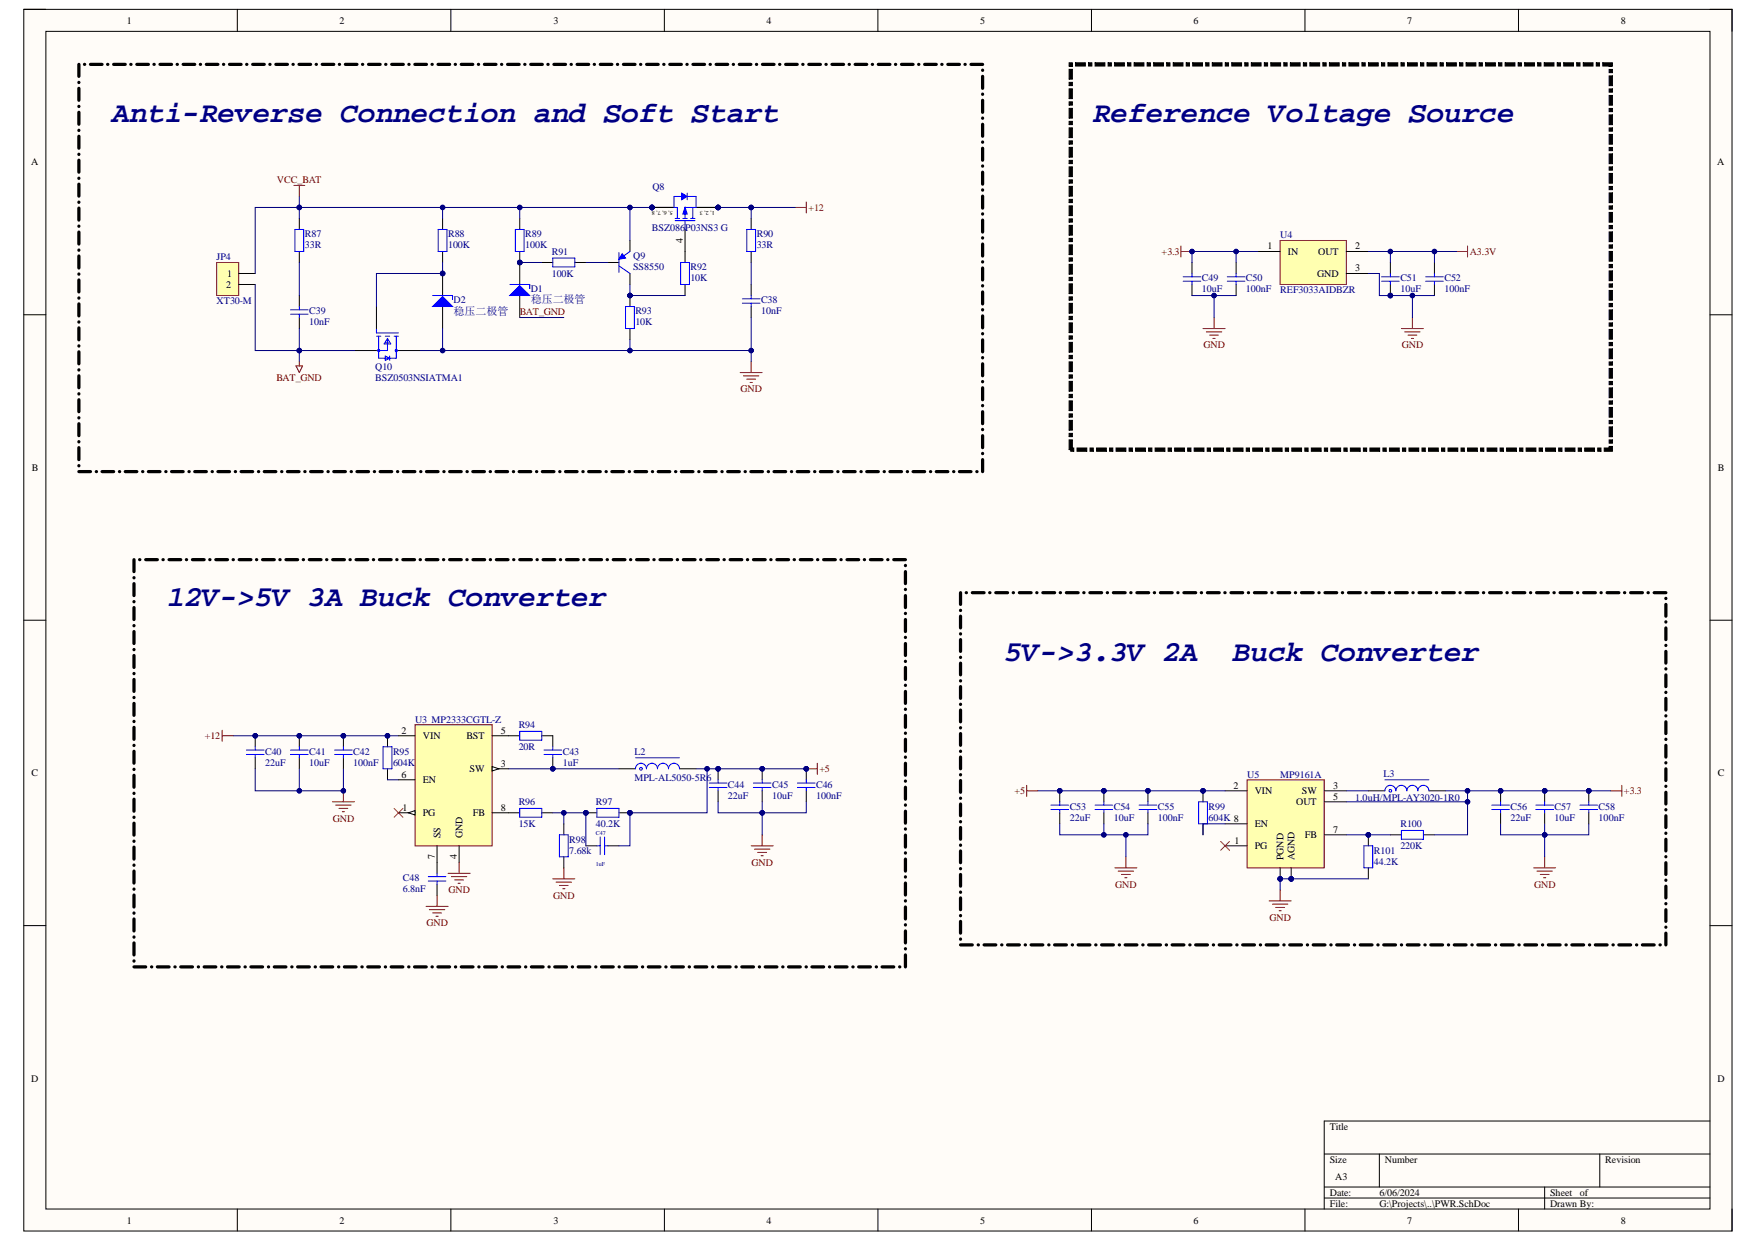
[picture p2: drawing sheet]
<svg xmlns="http://www.w3.org/2000/svg" width="297mm" height="210mm" viewBox="0 0 297 210" stroke-linecap="round" stroke-linejoin="round" font-family="sans-serif">
<defs><g id="words">
<g font-size="4.9" fill="#000080">
<text x="18.9" y="20.6">Anti-Reverse Connection and Soft Start</text>
<text x="184.6" y="20.6">Reference Voltage Source</text>
<text x="28.2" y="102.4">12V-&gt;5V 3A Buck Converter</text>
<text x="169.7" y="111.7">5V-&gt;3.3V 2A</text>
<text x="208.3" y="111.7">Buck Converter</text>
</g>
<g font-size="1.9" fill="#000080">
<text x="76.6" y="53.2">稳压二极管</text>
<text x="89.7" y="51.2">稳压二极管</text>
</g>
<g font-size="1.7">
<text x="21.4" y="4">1</text>
<text x="57.4" y="4">2</text>
<text x="93.5" y="4">3</text>
<text x="129.5" y="4">4</text>
<text x="165.6" y="4">5</text>
<text x="201.7" y="4">6</text>
<text x="237.8" y="4">7</text>
<text x="273.9" y="4">8</text>
<text x="5.3" y="28">A</text>
<text x="290.2" y="28">A</text>
<text x="115.4" y="41.1" transform="rotate(-90 115.4 41.1)">4</text>
<text x="38.4" y="46.8">1</text>
<text x="214.2" y="42.2">1</text>
<text x="217.6" y="43.1">IN</text>
<text x="222.6" y="46.8">GND</text>
<text x="222.7" y="43.1">OUT</text>
<text x="229" y="42.2">2</text>
<text x="229" y="45.9">3</text>
<text x="38.2" y="48.7">2</text>
<text x="5.4" y="79.6">B</text>
<text x="290.2" y="79.6">B</text>
<text x="67.8" y="124">2</text>
<text x="71.4" y="124.9">VIN</text>
<text x="78.8" y="124.9">BST</text>
<text x="84.6" y="124">5</text>
<text x="5.3" y="131.2">C</text>
<text x="67.8" y="131.4">6</text>
<text x="79.4" y="130.5">SW</text>
<text x="84.6" y="129.6">3</text>
<text x="290.2" y="131.2">C</text>
<text x="68" y="137">1</text>
<text x="71.4" y="138">PG</text>
<text x="71.4" y="132.4">EN</text>
<text x="79.9" y="138">FB</text>
<text x="84.6" y="137">8</text>
<text x="208.4" y="133.3">2</text>
<text x="212" y="134.2">VIN</text>
<text x="219" y="136.1">OUT</text>
<text x="220" y="134.2">SW</text>
<text x="225.2" y="133.3">3</text>
<text x="225.2" y="135.2">5</text>
<text x="74.4" y="141.6" transform="rotate(-90 74.4 141.6)">SS</text>
<text x="78.1" y="141.6" transform="rotate(-90 78.1 141.6)">GND</text>
<text x="208.6" y="142.6">1</text>
<text x="212" y="143.5">PG</text>
<text x="212" y="139.8">EN</text>
<text x="220.5" y="141.7">FB</text>
<text x="225.2" y="140.7">7</text>
<text x="73.5" y="145.2" transform="rotate(-90 73.5 145.2)">7</text>
<text x="77.2" y="145.2" transform="rotate(-90 77.2 145.2)">4</text>
<text x="216.9" y="145.3" transform="rotate(-90 216.9 145.3)">PGND</text>
<text x="218.7" y="145.3" transform="rotate(-90 218.7 145.3)">AGND</text>
<text x="5.3" y="182.8">D</text>
<text x="290.2" y="182.8">D</text>
<text x="224.7" y="191">Title</text>
<text x="224.7" y="196.6">Size</text>
<text x="234" y="196.6">Number</text>
<text x="271.2" y="196.6">Revision</text>
<text x="224.7" y="202.1">Date:</text>
<text x="224.7" y="204">File:</text>
<text x="225.6" y="199.3">A3</text>
<text x="233.1" y="202.1">6/06/2024</text>
<text x="233.1" y="204">G:\Projects\..\PWR.SchDoc</text>
<text x="261.9" y="202.1">Sheet</text>
<text x="261.9" y="204">Drawn By:</text>
<text x="266.9" y="202.1">of</text>
<text x="21.4" y="206.8">1</text>
<text x="57.4" y="206.8">2</text>
<text x="93.5" y="206.8">3</text>
<text x="129.5" y="206.8">4</text>
<text x="165.6" y="206.8">5</text>
<text x="201.7" y="206.8">6</text>
<text x="237.8" y="206.8">7</text>
<text x="273.9" y="206.8">8</text>
</g>
<g font-size="1.7" fill="#800000">
<text x="46.8" y="31">VCC_BAT</text>
<text x="136.6" y="35.7">+12</text>
<text x="196.3" y="43.1">+3.3</text>
<text x="248.3" y="43.1">A3.3V</text>
<text x="87.8" y="53.3">BAT_GND</text>
<text x="203.3" y="58.9">GND</text>
<text x="236.9" y="58.9">GND</text>
<text x="46.7" y="64.5">BAT_GND</text>
<text x="125.1" y="66.3">GND</text>
<text x="34.6" y="124.9">+12</text>
<text x="138.4" y="130.5">+5</text>
<text x="171.4" y="134.2">+5</text>
<text x="274.4" y="134.2">+3.3</text>
<text x="56.2" y="138.9">GND</text>
<text x="127" y="146.3">GND</text>
<text x="75.8" y="151">GND</text>
<text x="93.5" y="151.9">GND</text>
<text x="188.4" y="150">GND</text>
<text x="214.5" y="155.6">GND</text>
<text x="259.2" y="150">GND</text>
<text x="72.1" y="156.5">GND</text>
</g>
<g font-size="1.7" fill="#000080">
<text x="110.2" y="32.1">Q8</text>
<text x="51.5" y="40.1">R87</text>
<text x="51.5" y="42">33R</text>
<text x="75.7" y="40.1">R88</text>
<text x="75.7" y="42">100K</text>
<text x="88.7" y="40.1">R89</text>
<text x="88.7" y="42">100K</text>
<text x="110.1" y="39">BSZ086P03NS3 G</text>
<text x="127.9" y="40.1">R90</text>
<text x="127.9" y="42">33R</text>
<text x="216.3" y="40.3">U4</text>
<text x="36.6" y="44">JP4</text>
<text x="93.2" y="43.1">R91</text>
<text x="93.2" y="46.8">100K</text>
<text x="107" y="43.8">Q9</text>
<text x="107" y="45.7">SS8550</text>
<text x="116.7" y="45.7">R92</text>
<text x="116.7" y="47.5">10K</text>
<text x="203.1" y="47.5">C49</text>
<text x="210.5" y="47.5">C50</text>
<text x="236.6" y="47.5">C51</text>
<text x="244.1" y="47.5">C52</text>
<text x="36.6" y="51.5">XT30-M</text>
<text x="52.2" y="53.1">C39</text>
<text x="76.6" y="51.2">D2</text>
<text x="89.7" y="49.4">D1</text>
<text x="107.4" y="53.1">R93</text>
<text x="128.6" y="51.2">C38</text>
<text x="128.6" y="53.1">10nF</text>
<text x="203.1" y="49.4">10uF</text>
<text x="210.5" y="49.4">100nF</text>
<text x="216.3" y="49.6">REF3033AIDBZR</text>
<text x="236.6" y="49.4">10uF</text>
<text x="244.1" y="49.4">100nF</text>
<text x="52.2" y="55">10nF</text>
<text x="107.4" y="55">10K</text>
<text x="63.4" y="62.6">Q10</text>
<text x="63.4" y="64.5">BSZ0503NSIATMA1</text>
<text x="70.1" y="122.1">U3 MP2333CGTL-Z</text>
<text x="87.6" y="123.1">R94</text>
<text x="44.8" y="127.5">C40</text>
<text x="44.8" y="129.4">22uF</text>
<text x="52.2" y="127.5">C41</text>
<text x="52.2" y="129.4">10uF</text>
<text x="59.7" y="127.5">C42</text>
<text x="59.7" y="129.4">100nF</text>
<text x="66.4" y="127.5">R95</text>
<text x="66.4" y="129.4">604K</text>
<text x="87.6" y="126.8">20R</text>
<text x="95.1" y="127.5">C43</text>
<text x="95.1" y="129.4">1uF</text>
<text x="107.2" y="127.5">L2</text>
<text x="107.2" y="132">MPL-AL5050-5R6</text>
<text x="210.7" y="131.4">U5</text>
<text x="216.3" y="131.4">MP9161A</text>
<text x="233.8" y="131.2">L3</text>
<text x="87.6" y="136.1">R96</text>
<text x="100.7" y="136.1">R97</text>
<text x="123" y="133.1">C44</text>
<text x="123" y="135">22uF</text>
<text x="130.4" y="133.1">C45</text>
<text x="130.4" y="135">10uF</text>
<text x="137.9" y="133.1">C46</text>
<text x="137.9" y="135">100nF</text>
<text x="180.7" y="136.8">C53</text>
<text x="188.2" y="136.8">C54</text>
<text x="195.6" y="136.8">C55</text>
<text x="204.2" y="136.8">R99</text>
<text x="229" y="135.3">1.0uH/MPL-AY3020-1R0</text>
<text x="255.2" y="136.8">C56</text>
<text x="262.7" y="136.8">C57</text>
<text x="270.1" y="136.8">C58</text>
<text x="87.6" y="139.8">15K</text>
<text x="96.2" y="142.4">R98</text>
<text x="100.7" y="139.8">40.2K</text>
<text x="180.7" y="138.7">22uF</text>
<text x="188.2" y="138.7">10uF</text>
<text x="195.6" y="138.7">100nF</text>
<text x="204.2" y="138.7">604K 8</text>
<text x="236.6" y="139.8">R100</text>
<text x="236.6" y="143.5">220K</text>
<text x="255.2" y="138.7">22uF</text>
<text x="262.7" y="138.7">10uF</text>
<text x="270.1" y="138.7">100nF</text>
<text x="68.1" y="148.9">C48</text>
<text x="96.2" y="144.3">7.68k</text>
<text x="232.1" y="144.3">R101</text>
<text x="232.1" y="146.1">44.2K</text>
<text x="68.1" y="150.8">6.8nF</text>
</g>
<g font-size="1">
<text x="113.7" y="35.6" transform="rotate(-180 113.7 35.6)">5, 6, 7, 8</text>
<text x="120.8" y="35.6" transform="rotate(-180 120.8 35.6)">1, 2, 3</text>
</g>
<g font-size="1" fill="#000080">
<text x="100.7" y="141.1">C47</text>
<text x="100.7" y="146.3">1uF</text>
</g>
</g></defs>
<path d="M4 1.6h288.6v206.4h-288.6z" fill-rule="evenodd" fill="#fffcf8"/>
<path d="M4 1.6h288.6v206.4h-288.6z" fill="none" stroke="#000" stroke-width=".17"/>
<path d="M7.8 5.3h281.1v199h-281.1z" fill-rule="evenodd" fill="#fffcf8"/>
<g fill="none" stroke="#000" stroke-width=".17">
<path d="M4 1.6h3.7M7.8 5.3h281.1v199h-281.1zM40.1 1.6v3.7M76.2 1.6v3.7M112.3 1.6v3.7M148.3 1.6v3.7M184.4 1.6v3.7M220.5 1.6v3.7M256.6 1.6v3.7M288.9 1.6h3.7v3.7M4 53.2h3.7M288.9 53.2h3.7"/>
<path d="M4 104.8h3.7M288.9 104.8h3.7M4 156.4h3.7M288.9 156.4h3.7M223.7 195h65.2M233.1 195v5.6M270.3 195v5.6M288.9 189.5h-65.2v14.8M40.1 204.3v3.7M76.2 204.3v3.7M112.3 204.3v3.7M148.3 204.3v3.7"/>
<path d="M184.4 204.3v3.7M220.5 204.3v3.7M223.7 200.6h65.2M223.7 202.5h65.2M256.6 204.3v3.7M261 200.6v3.7M292.6 204.3v3.7"/>
</g>
<circle cx="216.3" cy="148.5" r=".37" fill="#000080"/>
<circle cx="216.3" cy="148.5" r=".37" fill="none" stroke="#000080" stroke-width=".17"/>
<circle cx="218.2" cy="148.5" r=".37" fill="#000080"/>
<circle cx="218.2" cy="148.5" r=".37" fill="none" stroke="#000080" stroke-width=".17"/>
<path d="M210.7 131.8h13v14.9h-13z" fill-rule="evenodd" fill="#ffffb0"/>
<path d="M210.7 131.8h13v14.9h-13z" fill="none" stroke="#800000" stroke-width=".17"/>
<path d="M207 133.7h3.7M223.7 133.7h3.8M207 142.9h3.7M216.3 146.7v1.8" fill="none" stroke="#000" stroke-width=".17"/>
<circle cx="216.3" cy="148.5" r=".37" fill="#000080"/>
<circle cx="216.3" cy="148.5" r=".37" fill="none" stroke="#000080" stroke-width=".17"/>
<path d="M223.7 135.5h3.8M218.2 146.7v1.8" fill="none" stroke="#000" stroke-width=".17"/>
<circle cx="218.2" cy="148.5" r=".37" fill="#000080"/>
<circle cx="218.2" cy="148.5" r=".37" fill="none" stroke="#000080" stroke-width=".17"/>
<path d="M207 139.2h3.7M223.7 141.1h3.8" fill="none" stroke="#000" stroke-width=".17"/>
<circle cx="194" cy="133.6" r=".37" fill="#000080"/>
<circle cx="194" cy="133.6" r=".37" fill="none" stroke="#000080" stroke-width=".17"/>
<path d="M194 133.7v1.8M194 137.4v1.8" fill="none" stroke="#000" stroke-width=".17"/>
<circle cx="194" cy="133.6" r=".37" fill="#000080"/>
<circle cx="194" cy="133.6" r=".37" fill="none" stroke="#000080" stroke-width=".17"/>
<path d="M192.5 136.1h2.9M192.5 136.8h2.9M194 135.5v.6M194 136.8v.6" fill="none" stroke="#00f" stroke-width=".17"/>
<circle cx="186.5" cy="133.6" r=".38" fill="#000080"/>
<circle cx="186.5" cy="133.6" r=".38" fill="none" stroke="#000080" stroke-width=".17"/>
<path d="M186.5 133.7v1.8M186.5 137.4v1.8" fill="none" stroke="#000" stroke-width=".17"/>
<circle cx="186.5" cy="133.6" r=".38" fill="#000080"/>
<circle cx="186.5" cy="133.6" r=".38" fill="none" stroke="#000080" stroke-width=".17"/>
<path d="M185 136.1h3M185 136.8h3M186.5 135.5v.6M186.5 136.8v.6" fill="none" stroke="#00f" stroke-width=".17"/>
<circle cx="179.1" cy="133.6" r=".37" fill="#000080"/>
<circle cx="179.1" cy="133.6" r=".37" fill="none" stroke="#000080" stroke-width=".17"/>
<path d="M179.1 133.7v1.8M179.1 137.4v1.8" fill="none" stroke="#000" stroke-width=".17"/>
<circle cx="179.1" cy="133.6" r=".37" fill="#000080"/>
<g fill="none" stroke="#000080" stroke-width=".17">
<path d="M179.1 139.2v1.9h14.9v-1.9"/>
<circle cx="179.1" cy="133.6" r=".37"/>
</g>
<path d="M177.6 136.1h2.9M177.6 136.8h2.9M179.1 135.5v.6M179.1 136.8v.6" fill="none" stroke="#00f" stroke-width=".17"/>
<circle cx="186.5" cy="141.1" r=".37" fill="#000080"/>
<circle cx="186.5" cy="141.1" r=".37" fill="none" stroke="#000080" stroke-width=".17"/>
<circle cx="190.2" cy="141.1" r=".37" fill="#000080"/>
<g fill="none" stroke="#000080" stroke-width=".17">
<path d="M186.5 139.2v1.9"/>
<circle cx="190.2" cy="141.1" r=".37"/>
</g>
<circle cx="186.5" cy="141.1" r=".37" fill="#000080"/>
<g fill="none" stroke="#000080" stroke-width=".17">
<path d="M175.3 133.7h31.7"/>
<circle cx="186.5" cy="141.1" r=".37"/>
</g>
<path d="M188.4 146.7h3.7M188.9 147.2h2.6M189.5 147.8h1.5M190 148.3h.4M190.2 144.8v1.9" fill="none" stroke="#800000" stroke-width=".17"/>
<circle cx="203.3" cy="133.6" r=".37" fill="#000080"/>
<circle cx="203.3" cy="133.6" r=".37" fill="none" stroke="#000080" stroke-width=".17"/>
<circle cx="194" cy="133.6" r=".37" fill="#000080"/>
<circle cx="194" cy="133.6" r=".37" fill="none" stroke="#000080" stroke-width=".17"/>
<circle cx="186.5" cy="133.6" r=".38" fill="#000080"/>
<circle cx="186.5" cy="133.6" r=".38" fill="none" stroke="#000080" stroke-width=".17"/>
<circle cx="179.1" cy="133.6" r=".37" fill="#000080"/>
<g fill="none" stroke="#000080" stroke-width=".17">
<path d="M190.2 141.1v3.7"/>
<circle cx="179.1" cy="133.6" r=".37"/>
</g>
<circle cx="190.2" cy="141.1" r=".37" fill="#000080"/>
<g fill="none" stroke="#000080" stroke-width=".17">
<path d="M227.5 133.7h3.7"/>
<circle cx="190.2" cy="141.1" r=".37"/>
</g>
<path d="M231.2 133.7h2.8M241.4 133.7h2.8" fill="none" stroke="#000" stroke-width=".17"/>
<path d="M234 133.7a.93 .93 0 0 1 .9-1 .93 .93 0 0 1 1 1 .93 .93 0 0 1 .9-1 .93 .93 0 0 1 .9 1 .93 .93 0 0 1 .9-1 .93 .93 0 0 1 1 1 .93 .93 0 0 1 .9-1 .93 .93 0 0 1 .9 1M234 131.8h7.4M234.7 133.5h.3l.1 .3h-.3z" fill="none" stroke="#00f" stroke-width=".17"/>
<circle cx="203.3" cy="133.6" r=".37" fill="#000080"/>
<circle cx="203.3" cy="133.6" r=".37" fill="none" stroke="#000080" stroke-width=".17"/>
<path d="M203.3 133.7v1.8" fill="none" stroke="#000" stroke-width=".17"/>
<circle cx="203.3" cy="133.6" r=".37" fill="#000080"/>
<g fill="none" stroke="#000080" stroke-width=".17">
<path d="M207 139.2h-3.7v1.9M216.3 148.5v1.9"/>
<circle cx="203.3" cy="133.6" r=".37"/>
</g>
<path d="M203.3 139.2v1.9" fill="none" stroke="#000" stroke-width=".17"/>
<path d="M202.5 135.5h1.5v3.7h-1.5z" fill="none" stroke="#00f" stroke-width=".17"/>
<path d="M214.4 152.3h3.8M215 152.8h2.6M215.6 153.4h1.5M216.1 153.9h.4M216.3 150.4v1.9" fill="none" stroke="#800000" stroke-width=".17"/>
<circle cx="216.3" cy="148.5" r=".37" fill="#000080"/>
<g fill="none" stroke="#000080" stroke-width=".17">
<path d="M216.3 148.5h1.9"/>
<circle cx="216.3" cy="148.5" r=".37"/>
</g>
<circle cx="218.2" cy="148.5" r=".37" fill="#000080"/>
<circle cx="218.2" cy="148.5" r=".37" fill="none" stroke="#000080" stroke-width=".17"/>
<circle cx="216.3" cy="148.5" r=".37" fill="#000080"/>
<circle cx="216.3" cy="148.5" r=".37" fill="none" stroke="#000080" stroke-width=".17"/>
<path d="M206.2 142.2l1.5 1.5M207.7 142.2l-1.5 1.5" fill="none" stroke="#f00" stroke-width=".17"/>
<path d="M173.5 132.7v1.9M173.5 133.7h1.8" fill="none" stroke="#800000" stroke-width=".17"/>
<path d="M234.9 141.1h1.9M240.5 141.1h1.9" fill="none" stroke="#000" stroke-width=".17"/>
<path d="M236.8 140.3h3.7v1.5h-3.7z" fill="none" stroke="#00f" stroke-width=".17"/>
<circle cx="231.2" cy="141.1" r=".37" fill="#000080"/>
<circle cx="231.2" cy="141.1" r=".37" fill="none" stroke="#000080" stroke-width=".17"/>
<path d="M231.2 141.1v1.8M231.2 146.7v1.8" fill="none" stroke="#000" stroke-width=".17"/>
<circle cx="231.2" cy="141.1" r=".37" fill="#000080"/>
<g fill="none" stroke="#000080" stroke-width=".17">
<path d="M218.2 148.5h13"/>
<circle cx="231.2" cy="141.1" r=".37"/>
</g>
<path d="M230.5 142.9h1.4v3.8h-1.4z" fill="none" stroke="#00f" stroke-width=".17"/>
<circle cx="218.2" cy="148.5" r=".37" fill="#000080"/>
<g fill="none" stroke="#000080" stroke-width=".17">
<path d="M227.5 141.1h3.7"/>
<circle cx="218.2" cy="148.5" r=".37"/>
</g>
<circle cx="231.2" cy="141.1" r=".37" fill="#000080"/>
<g fill="none" stroke="#000080" stroke-width=".17">
<path d="M231.2 141.1h3.7"/>
<circle cx="231.2" cy="141.1" r=".37"/>
</g>
<circle cx="231.2" cy="141.1" r=".37" fill="#000080"/>
<g fill="none" stroke="#000080" stroke-width=".17">
<path d="M244.2 133.7h3.8v7.4h-5.6"/>
<circle cx="231.2" cy="141.1" r=".37"/>
</g>
<circle cx="248" cy="133.6" r=".38" fill="#000080"/>
<circle cx="248" cy="133.6" r=".38" fill="none" stroke="#000080" stroke-width=".17"/>
<circle cx="248" cy="135.5" r=".37" fill="#000080"/>
<circle cx="248" cy="135.5" r=".37" fill="none" stroke="#000080" stroke-width=".17"/>
<circle cx="268.4" cy="133.6" r=".37" fill="#000080"/>
<circle cx="268.4" cy="133.6" r=".37" fill="none" stroke="#000080" stroke-width=".17"/>
<path d="M268.4 133.7v1.8M268.4 137.4v1.8" fill="none" stroke="#000" stroke-width=".17"/>
<circle cx="268.4" cy="133.6" r=".37" fill="#000080"/>
<circle cx="268.4" cy="133.6" r=".37" fill="none" stroke="#000080" stroke-width=".17"/>
<path d="M267 136.1h2.9M267 136.8h2.9M268.4 135.5v.6M268.4 136.8v.6" fill="none" stroke="#00f" stroke-width=".17"/>
<circle cx="261" cy="133.6" r=".37" fill="#000080"/>
<circle cx="261" cy="133.6" r=".37" fill="none" stroke="#000080" stroke-width=".17"/>
<path d="M261 133.7v1.8M261 137.4v1.8" fill="none" stroke="#000" stroke-width=".17"/>
<circle cx="261" cy="133.6" r=".37" fill="#000080"/>
<circle cx="261" cy="133.6" r=".37" fill="none" stroke="#000080" stroke-width=".17"/>
<path d="M259.5 136.1h3M259.5 136.8h3M261 135.5v.6M261 136.8v.6" fill="none" stroke="#00f" stroke-width=".17"/>
<circle cx="253.5" cy="133.6" r=".37" fill="#000080"/>
<circle cx="253.5" cy="133.6" r=".37" fill="none" stroke="#000080" stroke-width=".17"/>
<path d="M253.5 133.7v1.8M253.5 137.4v1.8" fill="none" stroke="#000" stroke-width=".17"/>
<circle cx="253.5" cy="133.6" r=".37" fill="#000080"/>
<g fill="none" stroke="#000080" stroke-width=".17">
<path d="M248 133.7h20.4"/>
<circle cx="253.5" cy="133.6" r=".37"/>
</g>
<path d="M252.1 136.1h2.9M252.1 136.8h2.9M253.5 135.5v.6M253.5 136.8v.6" fill="none" stroke="#00f" stroke-width=".17"/>
<circle cx="248" cy="133.6" r=".38" fill="#000080"/>
<circle cx="248" cy="133.6" r=".38" fill="none" stroke="#000080" stroke-width=".17"/>
<circle cx="253.5" cy="133.6" r=".37" fill="#000080"/>
<circle cx="253.5" cy="133.6" r=".37" fill="none" stroke="#000080" stroke-width=".17"/>
<circle cx="261" cy="133.6" r=".37" fill="#000080"/>
<circle cx="261" cy="133.6" r=".37" fill="none" stroke="#000080" stroke-width=".17"/>
<circle cx="268.4" cy="133.6" r=".37" fill="#000080"/>
<g fill="none" stroke="#000080" stroke-width=".17">
<path d="M253.5 139.2v1.9h14.9v-1.9"/>
<circle cx="268.4" cy="133.6" r=".37"/>
</g>
<path d="M259.1 146.7h3.8M259.7 147.2h2.6M260.2 147.8h1.5M260.8 148.3h.4M261 144.8v1.9" fill="none" stroke="#800000" stroke-width=".17"/>
<circle cx="261" cy="141.1" r=".37" fill="#000080"/>
<g fill="none" stroke="#000080" stroke-width=".17">
<path d="M261 139.2v1.9"/>
<circle cx="261" cy="141.1" r=".37"/>
</g>
<circle cx="261" cy="141.1" r=".37" fill="#000080"/>
<g fill="none" stroke="#000080" stroke-width=".17">
<path d="M261 141.1v3.7"/>
<circle cx="261" cy="141.1" r=".37"/>
</g>
<circle cx="261" cy="141.1" r=".37" fill="#000080"/>
<g fill="none" stroke="#000080" stroke-width=".17">
<path d="M268.4 133.7h3.8"/>
<circle cx="261" cy="141.1" r=".37"/>
</g>
<path d="M272.2 133.7h1.8M274 132.7v1.9" fill="none" stroke="#800000" stroke-width=".17"/>
<circle cx="268.4" cy="133.6" r=".37" fill="#000080"/>
<circle cx="268.4" cy="133.6" r=".37" fill="none" stroke="#000080" stroke-width=".17"/>
<circle cx="58" cy="124.3" r=".37" fill="#000080"/>
<circle cx="58" cy="124.3" r=".37" fill="none" stroke="#000080" stroke-width=".17"/>
<path d="M58 124.3v1.9M58 128.1v1.8" fill="none" stroke="#000" stroke-width=".17"/>
<circle cx="58" cy="124.3" r=".37" fill="#000080"/>
<circle cx="58" cy="124.3" r=".37" fill="none" stroke="#000080" stroke-width=".17"/>
<path d="M56.5 126.8h3M56.5 127.5h3M58 126.2v.6M58 127.5v.6" fill="none" stroke="#00f" stroke-width=".17"/>
<circle cx="50.6" cy="124.3" r=".37" fill="#000080"/>
<circle cx="50.6" cy="124.3" r=".37" fill="none" stroke="#000080" stroke-width=".17"/>
<path d="M50.6 124.3v1.9M50.6 128.1v1.8" fill="none" stroke="#000" stroke-width=".17"/>
<circle cx="50.6" cy="124.3" r=".37" fill="#000080"/>
<circle cx="50.6" cy="124.3" r=".37" fill="none" stroke="#000080" stroke-width=".17"/>
<path d="M49.1 126.8h3M49.1 127.5h3M50.6 126.2v.6M50.6 127.5v.6" fill="none" stroke="#00f" stroke-width=".17"/>
<circle cx="43.1" cy="124.3" r=".37" fill="#000080"/>
<circle cx="43.1" cy="124.3" r=".37" fill="none" stroke="#000080" stroke-width=".17"/>
<path d="M43.1 124.3v1.9M43.1 128.1v1.8" fill="none" stroke="#000" stroke-width=".17"/>
<circle cx="43.1" cy="124.3" r=".37" fill="#000080"/>
<g fill="none" stroke="#000080" stroke-width=".17">
<path d="M39.4 124.3h27.9"/>
<circle cx="43.1" cy="124.3" r=".37"/>
</g>
<path d="M41.6 126.8h3M41.6 127.5h3M43.1 126.2v.6M43.1 127.5v.6" fill="none" stroke="#00f" stroke-width=".17"/>
<circle cx="65.5" cy="124.3" r=".37" fill="#000080"/>
<circle cx="65.5" cy="124.3" r=".37" fill="none" stroke="#000080" stroke-width=".17"/>
<circle cx="58" cy="124.3" r=".37" fill="#000080"/>
<circle cx="58" cy="124.3" r=".37" fill="none" stroke="#000080" stroke-width=".17"/>
<circle cx="50.6" cy="124.3" r=".37" fill="#000080"/>
<circle cx="50.6" cy="124.3" r=".37" fill="none" stroke="#000080" stroke-width=".17"/>
<circle cx="43.1" cy="124.3" r=".37" fill="#000080"/>
<circle cx="43.1" cy="124.3" r=".37" fill="none" stroke="#000080" stroke-width=".17"/>
<circle cx="65.5" cy="124.3" r=".37" fill="#000080"/>
<circle cx="65.5" cy="124.3" r=".37" fill="none" stroke="#000080" stroke-width=".17"/>
<path d="M65.5 124.3v1.9" fill="none" stroke="#000" stroke-width=".17"/>
<circle cx="65.5" cy="124.3" r=".37" fill="#000080"/>
<g fill="none" stroke="#000080" stroke-width=".17">
<path d="M43.1 129.9v3.7h14.9v-3.7M65.5 131.8h1.8"/>
<circle cx="65.5" cy="124.3" r=".37"/>
</g>
<path d="M65.5 129.9v1.9M73.8 145.7v1.9M73.8 149.5v1.8" fill="none" stroke="#000" stroke-width=".17"/>
<path d="M64.7 126.2h1.5v3.7h-1.5zM72.4 148.9h2.9M72.4 148.2h2.9M73.8 147.6v.6M73.8 148.9v.6" fill="none" stroke="#00f" stroke-width=".17"/>
<path d="M66.6 136.6l1.5 1.5M68.1 136.6l-1.5 1.5" fill="none" stroke="#f00" stroke-width=".17"/>
<circle cx="50.6" cy="133.6" r=".37" fill="#000080"/>
<circle cx="50.6" cy="133.6" r=".37" fill="none" stroke="#000080" stroke-width=".17"/>
<circle cx="58" cy="133.6" r=".37" fill="#000080"/>
<g fill="none" stroke="#000080" stroke-width=".17">
<path d="M50.6 129.9v3.7"/>
<circle cx="58" cy="133.6" r=".37"/>
</g>
<circle cx="50.6" cy="133.6" r=".37" fill="#000080"/>
<circle cx="50.6" cy="133.6" r=".37" fill="none" stroke="#000080" stroke-width=".17"/>
<path d="M37.5 123.4v1.9M37.5 124.3h1.9M56.2 135.5h3.7M56.7 136.1h2.6M57.3 136.6h1.5M57.8 137.2h.4M58 133.6v1.9" fill="none" stroke="#800000" stroke-width=".17"/>
<circle cx="58" cy="133.6" r=".37" fill="#000080"/>
<circle cx="58" cy="133.6" r=".37" fill="none" stroke="#000080" stroke-width=".17"/>
<path d="M72 153.2h3.7M72.5 153.7h2.7M73.1 154.3h1.5M73.7 154.9h.3M73.8 151.3v1.9" fill="none" stroke="#800000" stroke-width=".17"/>
<path d="M86 124.3h1.8M91.5 124.3h1.9" fill="none" stroke="#000" stroke-width=".17"/>
<path d="M87.8 123.6h3.7v1.5h-3.7z" fill="none" stroke="#00f" stroke-width=".17"/>
<circle cx="93.4" cy="129.9" r=".37" fill="#000080"/>
<circle cx="93.4" cy="129.9" r=".37" fill="none" stroke="#000080" stroke-width=".17"/>
<path d="M93.4 128.1v1.8" fill="none" stroke="#000" stroke-width=".17"/>
<circle cx="93.4" cy="129.9" r=".37" fill="#000080"/>
<g fill="none" stroke="#000080" stroke-width=".17">
<path d="M86 129.9h18.6"/>
<circle cx="93.4" cy="129.9" r=".37"/>
</g>
<path d="M93.4 124.3v1.9" fill="none" stroke="#000" stroke-width=".17"/>
<path d="M91.9 126.8h3M91.9 127.5h3M93.4 126.2v.6M93.4 127.5v.6" fill="none" stroke="#00f" stroke-width=".17"/>
<circle cx="93.4" cy="129.9" r=".37" fill="#000080"/>
<circle cx="93.4" cy="129.9" r=".37" fill="none" stroke="#000080" stroke-width=".17"/>
<path d="M86 137.4h1.8M91.5 137.4h1.9M95.3 139.2v1.9M95.3 144.8v1.9" fill="none" stroke="#000" stroke-width=".17"/>
<path d="M87.8 136.6h3.7v1.5h-3.7zM94.5 141.1h1.5v3.7h-1.5z" fill="none" stroke="#00f" stroke-width=".17"/>
<circle cx="106.4" cy="137.4" r=".37" fill="#000080"/>
<circle cx="106.4" cy="137.4" r=".37" fill="none" stroke="#000080" stroke-width=".17"/>
<circle cx="99" cy="137.4" r=".37" fill="#000080"/>
<circle cx="99" cy="137.4" r=".37" fill="none" stroke="#000080" stroke-width=".17"/>
<path d="M104.6 137.4h1.8" fill="none" stroke="#000" stroke-width=".17"/>
<circle cx="106.4" cy="137.4" r=".37" fill="#000080"/>
<circle cx="106.4" cy="137.4" r=".37" fill="none" stroke="#000080" stroke-width=".17"/>
<path d="M99 137.4h1.8" fill="none" stroke="#000" stroke-width=".17"/>
<circle cx="99" cy="137.4" r=".37" fill="#000080"/>
<g fill="none" stroke="#000080" stroke-width=".17">
<path d="M93.4 137.4h5.6"/>
<circle cx="99" cy="137.4" r=".37"/>
</g>
<path d="M100.8 136.6h3.8v1.5h-3.8zM100.8 142.9h.6M101.4 141.5v2.9M102.2 141.5v2.9M102.2 142.9h.5" fill="none" stroke="#00f" stroke-width=".17"/>
<path d="M99 142.9h1.8M102.7 142.9h1.9" fill="none" stroke="#000" stroke-width=".17"/>
<circle cx="95.3" cy="137.4" r=".37" fill="#000080"/>
<circle cx="95.3" cy="137.4" r=".37" fill="none" stroke="#000080" stroke-width=".17"/>
<circle cx="99" cy="137.4" r=".37" fill="#000080"/>
<g fill="none" stroke="#000080" stroke-width=".17">
<path d="M95.3 137.4v1.8"/>
<circle cx="99" cy="137.4" r=".37"/>
</g>
<circle cx="95.3" cy="137.4" r=".37" fill="#000080"/>
<g fill="none" stroke="#000080" stroke-width=".17">
<path d="M99 137.4v5.5"/>
<circle cx="95.3" cy="137.4" r=".37"/>
</g>
<circle cx="99" cy="137.4" r=".37" fill="#000080"/>
<g fill="none" stroke="#000080" stroke-width=".17">
<path d="M106.4 137.4v5.5h-1.8"/>
<circle cx="99" cy="137.4" r=".37"/>
</g>
<circle cx="106.4" cy="137.4" r=".37" fill="#000080"/>
<circle cx="106.4" cy="137.4" r=".37" fill="none" stroke="#000080" stroke-width=".17"/>
<path d="M104.6 129.9h2.8M114.8 129.9h2.8" fill="none" stroke="#000" stroke-width=".17"/>
<path d="M107.4 129.9a.93 .93 0 0 1 .9-.9 .93 .93 0 0 1 .9 .9 .93 .93 0 0 1 1-.9 .93 .93 0 0 1 .9 .9 .93 .93 0 0 1 .9-.9 .93 .93 0 0 1 1 .9 .93 .93 0 0 1 .9-.9 .93 .93 0 0 1 .9 .9M107.4 128.1h7.4M108.5 129.9l-.3-.2-.1 .3 .3 .1 .1-.2" fill="none" stroke="#00f" stroke-width=".17"/>
<path d="M93.4 148.5h3.7M94 149.1h2.6M94.5 149.6h1.5M95.1 150.2h.4M95.3 146.7v1.8" fill="none" stroke="#800000" stroke-width=".17"/>
<circle cx="136.2" cy="129.9" r=".37" fill="#000080"/>
<circle cx="136.2" cy="129.9" r=".37" fill="none" stroke="#000080" stroke-width=".17"/>
<path d="M136.2 129.9v1.9M136.2 133.6v1.9" fill="none" stroke="#000" stroke-width=".17"/>
<circle cx="136.2" cy="129.9" r=".37" fill="#000080"/>
<circle cx="136.2" cy="129.9" r=".37" fill="none" stroke="#000080" stroke-width=".17"/>
<path d="M134.7 132.3h3M134.7 133.1h3M136.2 131.8v.5M136.2 133.1v.5" fill="none" stroke="#00f" stroke-width=".17"/>
<circle cx="128.8" cy="129.9" r=".37" fill="#000080"/>
<circle cx="128.8" cy="129.9" r=".37" fill="none" stroke="#000080" stroke-width=".17"/>
<path d="M128.8 129.9v1.9M128.8 133.6v1.9" fill="none" stroke="#000" stroke-width=".17"/>
<circle cx="128.8" cy="129.9" r=".37" fill="#000080"/>
<circle cx="128.8" cy="129.9" r=".37" fill="none" stroke="#000080" stroke-width=".17"/>
<path d="M127.3 132.3h3M127.3 133.1h3M128.8 131.8v.5M128.8 133.1v.5" fill="none" stroke="#00f" stroke-width=".17"/>
<circle cx="121.3" cy="129.9" r=".37" fill="#000080"/>
<circle cx="121.3" cy="129.9" r=".37" fill="none" stroke="#000080" stroke-width=".17"/>
<path d="M121.3 129.9v1.9M121.3 133.6v1.9" fill="none" stroke="#000" stroke-width=".17"/>
<circle cx="121.3" cy="129.9" r=".37" fill="#000080"/>
<g fill="none" stroke="#000080" stroke-width=".17">
<path d="M117.6 129.9h18.6"/>
<circle cx="121.3" cy="129.9" r=".37"/>
</g>
<path d="M119.8 132.3h3M119.8 133.1h3M121.3 131.8v.5M121.3 133.1v.5" fill="none" stroke="#00f" stroke-width=".17"/>
<circle cx="119.5" cy="129.9" r=".37" fill="#000080"/>
<circle cx="119.5" cy="129.9" r=".37" fill="none" stroke="#000080" stroke-width=".17"/>
<circle cx="121.3" cy="129.9" r=".37" fill="#000080"/>
<circle cx="121.3" cy="129.9" r=".37" fill="none" stroke="#000080" stroke-width=".17"/>
<circle cx="128.8" cy="129.9" r=".37" fill="#000080"/>
<circle cx="128.8" cy="129.9" r=".37" fill="none" stroke="#000080" stroke-width=".17"/>
<circle cx="136.2" cy="129.9" r=".37" fill="#000080"/>
<g fill="none" stroke="#000080" stroke-width=".17">
<path d="M121.3 135.5v1.9h14.9v-1.9"/>
<circle cx="136.2" cy="129.9" r=".37"/>
</g>
<circle cx="128.8" cy="137.4" r=".37" fill="#000080"/>
<g fill="none" stroke="#000080" stroke-width=".17">
<path d="M128.8 135.5v1.9"/>
<circle cx="128.8" cy="137.4" r=".37"/>
</g>
<circle cx="128.8" cy="137.4" r=".37" fill="#000080"/>
<g fill="none" stroke="#000080" stroke-width=".17">
<path d="M128.8 137.4v3.7"/>
<circle cx="128.8" cy="137.4" r=".37"/>
</g>
<path d="M126.9 142.9h3.7M127.5 143.5h2.6M128 144.1h1.5M128.6 144.6h.4M128.8 141.1v1.8" fill="none" stroke="#800000" stroke-width=".17"/>
<circle cx="128.8" cy="137.4" r=".37" fill="#000080"/>
<circle cx="128.8" cy="137.4" r=".37" fill="none" stroke="#000080" stroke-width=".17"/>
<path d="M136.2 129.9h1.9M138.1 129v1.9" fill="none" stroke="#800000" stroke-width=".17"/>
<circle cx="136.2" cy="129.9" r=".37" fill="#000080"/>
<g fill="none" stroke="#000080" stroke-width=".17">
<path d="M50.6 55.5v5.6"/>
<circle cx="136.2" cy="129.9" r=".37"/>
</g>
<path d="M49.6 31.3h1.9M50.6 31.3v1.9M50 61.8h1.1l-.5 1.2zM50.6 61.1v.7" fill="none" stroke="#800000" stroke-width=".17"/>
<path d="M50.6 36.9v1.9M50.6 42.5v1.9M50.6 49.9v1.9M50.6 53.7v1.8" fill="none" stroke="#000" stroke-width=".17"/>
<path d="M49.8 38.8h1.5v3.7h-1.5zM49.1 52.4h3M49.1 53.1h3M50.6 51.8v.6M50.6 53.1v.6" fill="none" stroke="#00f" stroke-width=".17"/>
<circle cx="50.6" cy="59.2" r=".37" fill="#000080"/>
<g fill="none" stroke="#000080" stroke-width=".17">
<path d="M50.6 44.4v5.5M50.6 59.2h9.3"/>
<circle cx="50.6" cy="59.2" r=".37"/>
</g>
<g fill="none" stroke="#00f" stroke-width=".17">
<path d="M63.6 55.5v.8h3.7M63.6 56.8h.8M64 56.8v3.7h3v-3.7M65.1 56.8h.7M65.1 57.9h.6M65.5 57.4v1.8h-1.9M65.5 57.2l.5 .9h-1.1zM66.6 56.8h.7M67 59.2h.3M65.1 60.2l.7 .3-.7 .4zM65.8 60.2v.7"/>
<circle cx="64" cy="59.2" r=".19"/>
<circle cx="67" cy="59.2" r=".19"/>
</g>
<path d="M59.9 59.2h3.7M63.6 51.8v3.7M67.3 59.2h3.8" fill="none" stroke="#000" stroke-width=".17"/>
<circle cx="50.6" cy="59.2" r=".37" fill="#000080"/>
<g fill="none" stroke="#000080" stroke-width=".17">
<path d="M50.6 33.2v3.7"/>
<circle cx="50.6" cy="59.2" r=".37"/>
</g>
<circle cx="50.6" cy="35.1" r=".37" fill="#000080"/>
<circle cx="50.6" cy="35.1" r=".37" fill="none" stroke="#000080" stroke-width=".17"/>
<path d="M74.8 36.9v1.9M74.8 42.5v1.9" fill="none" stroke="#000" stroke-width=".17"/>
<path d="M74 38.8h1.5v3.7h-1.5z" fill="none" stroke="#00f" stroke-width=".17"/>
<circle cx="74.8" cy="46.2" r=".37" fill="#000080"/>
<circle cx="74.8" cy="46.2" r=".37" fill="none" stroke="#000080" stroke-width=".17"/>
<path d="M74.8 46.2v3.7M74.8 51.8v3.7" fill="none" stroke="#000" stroke-width=".17"/>
<circle cx="74.8" cy="46.2" r=".37" fill="#000080"/>
<circle cx="74.8" cy="46.2" r=".37" fill="none" stroke="#000080" stroke-width=".17"/>
<path d="M73.1 49.9h3.4v.8v-.8z" fill-rule="evenodd" fill="#00f"/>
<path d="M73.1 49.9h3.4v.8v-.8z" fill="none" stroke="#00f" stroke-width=".17"/>
<path d="M73.1 51.8l1.7-1.7 1.7 1.7z" fill="#00f"/>
<path d="M73.1 51.8l1.7-1.7 1.7 1.7z" fill="none" stroke="#00f" stroke-width=".17"/>
<path d="M50.6 35.1h24.2v1.8" fill="none" stroke="#000080" stroke-width=".17"/>
<circle cx="50.6" cy="35.1" r=".37" fill="#000080"/>
<circle cx="50.6" cy="35.1" r=".37" fill="none" stroke="#000080" stroke-width=".17"/>
<circle cx="74.8" cy="35.1" r=".37" fill="#000080"/>
<g fill="none" stroke="#000080" stroke-width=".17">
<path d="M74.8 46.2h-11.2v5.6"/>
<circle cx="74.8" cy="35.1" r=".37"/>
</g>
<circle cx="74.8" cy="46.2" r=".37" fill="#000080"/>
<g fill="none" stroke="#000080" stroke-width=".17">
<path d="M74.8 44.4v1.8"/>
<circle cx="74.8" cy="46.2" r=".37"/>
</g>
<circle cx="74.8" cy="46.2" r=".37" fill="#000080"/>
<g fill="none" stroke="#000080" stroke-width=".17">
<path d="M74.8 55.5v3.7h-3.7"/>
<circle cx="74.8" cy="46.2" r=".37"/>
</g>
<circle cx="74.8" cy="59.2" r=".37" fill="#000080"/>
<circle cx="74.8" cy="59.2" r=".37" fill="none" stroke="#000080" stroke-width=".17"/>
<circle cx="87.8" cy="44.4" r=".37" fill="#000080"/>
<circle cx="87.8" cy="44.4" r=".37" fill="none" stroke="#000080" stroke-width=".17"/>
<path d="M87.8 36.9v1.9M87.8 42.5v1.9" fill="none" stroke="#000" stroke-width=".17"/>
<circle cx="87.8" cy="44.4" r=".37" fill="#000080"/>
<circle cx="87.8" cy="44.4" r=".37" fill="none" stroke="#000080" stroke-width=".17"/>
<path d="M87.1 38.8h1.5v3.7h-1.5zM93.4 43.6h3.7v1.5h-3.7zM104.6 42.7v3.3M104.6 44.9l1.8 1.3M106.4 42.5l-1.3 .9" fill="none" stroke="#00f" stroke-width=".17"/>
<path d="M91.5 44.4h1.9M97.1 44.4h1.9M102.7 44.4h1.9M106.4 40.6v1.9M106.4 46.2v1.9" fill="none" stroke="#000" stroke-width=".17"/>
<path d="M105.1 42.9l.6 .7-1.1 .2z" fill="#00f"/>
<path d="M105.1 42.9l.6 .7-1.1 .2z" fill="none" stroke="#00f" stroke-width=".17"/>
<path d="M74.8 35.1h13v1.8" fill="none" stroke="#000080" stroke-width=".17"/>
<circle cx="74.8" cy="35.1" r=".37" fill="#000080"/>
<circle cx="74.8" cy="35.1" r=".37" fill="none" stroke="#000080" stroke-width=".17"/>
<circle cx="87.8" cy="35.1" r=".37" fill="#000080"/>
<g fill="none" stroke="#000080" stroke-width=".17">
<path d="M87.8 44.4h3.7M99 44.4h3.7"/>
<circle cx="87.8" cy="35.1" r=".37"/>
</g>
<circle cx="87.8" cy="44.4" r=".37" fill="#000080"/>
<circle cx="87.8" cy="44.4" r=".37" fill="none" stroke="#000080" stroke-width=".17"/>
<circle cx="106.4" cy="49.9" r=".37" fill="#000080"/>
<circle cx="106.4" cy="49.9" r=".37" fill="none" stroke="#000080" stroke-width=".17"/>
<path d="M106.4 49.9v1.9M106.4 55.5v1.9" fill="none" stroke="#000" stroke-width=".17"/>
<circle cx="106.4" cy="49.9" r=".37" fill="#000080"/>
<g fill="none" stroke="#000080" stroke-width=".17">
<path d="M106.4 48.1v1.8"/>
<circle cx="106.4" cy="49.9" r=".37"/>
</g>
<path d="M105.7 51.8h1.5v3.7h-1.5z" fill="none" stroke="#00f" stroke-width=".17"/>
<circle cx="106.4" cy="49.9" r=".37" fill="#000080"/>
<g fill="none" stroke="#000080" stroke-width=".17">
<path d="M106.4 57.4v1.8h-31.6"/>
<circle cx="106.4" cy="49.9" r=".37"/>
</g>
<circle cx="74.8" cy="59.2" r=".37" fill="#000080"/>
<circle cx="74.8" cy="59.2" r=".37" fill="none" stroke="#000080" stroke-width=".17"/>
<circle cx="106.4" cy="59.2" r=".37" fill="#000080"/>
<g fill="none" stroke="#000080" stroke-width=".17">
<path d="M87.8 35.1h18.6v5.5"/>
<circle cx="106.4" cy="59.2" r=".37"/>
</g>
<circle cx="87.8" cy="35.1" r=".37" fill="#000080"/>
<circle cx="87.8" cy="35.1" r=".37" fill="none" stroke="#000080" stroke-width=".17"/>
<circle cx="106.4" cy="35.1" r=".37" fill="#000080"/>
<circle cx="106.4" cy="35.1" r=".37" fill="none" stroke="#000080" stroke-width=".17"/>
<circle cx="87.8" cy="44.4" r=".37" fill="#000080"/>
<circle cx="87.8" cy="44.4" r=".37" fill="none" stroke="#000080" stroke-width=".17"/>
<path d="M87.8 44.4v3.7M87.8 49.9v3.8" fill="none" stroke="#000" stroke-width=".17"/>
<circle cx="87.8" cy="44.4" r=".37" fill="#000080"/>
<circle cx="87.8" cy="44.4" r=".37" fill="none" stroke="#000080" stroke-width=".17"/>
<path d="M86.1 48.1h3.4v.7v-.7z" fill-rule="evenodd" fill="#00f"/>
<path d="M86.1 48.1h3.4v.7v-.7z" fill="none" stroke="#00f" stroke-width=".17"/>
<path d="M86.1 49.9l1.7-1.6 1.7 1.6z" fill="#00f"/>
<path d="M86.1 49.9l1.7-1.6 1.7 1.6z" fill="none" stroke="#00f" stroke-width=".17"/>
<path d="M106.4 35.1h3.8M87.8 53.7h7.5" fill="none" stroke="#000080" stroke-width=".17"/>
<circle cx="110.2" cy="35.1" r=".37" fill="#000080"/>
<circle cx="110.2" cy="35.1" r=".37" fill="none" stroke="#000080" stroke-width=".17"/>
<circle cx="106.4" cy="35.1" r=".37" fill="#000080"/>
<g fill="none" stroke="#000080" stroke-width=".17">
<path d="M106.4 49.9h9.3"/>
<circle cx="106.4" cy="35.1" r=".37"/>
</g>
<path d="M115.7 42.5v1.9M115.7 48.1v1.8" fill="none" stroke="#000" stroke-width=".17"/>
<path d="M115 44.4h1.5v3.7h-1.5z" fill="none" stroke="#00f" stroke-width=".17"/>
<circle cx="106.4" cy="49.9" r=".37" fill="#000080"/>
<g fill="none" stroke="#000080" stroke-width=".17">
<path d="M121.3 35.1h5.6M126.9 44.4v3.7"/>
<circle cx="106.4" cy="49.9" r=".37"/>
</g>
<path d="M126.9 36.9v1.9M126.9 42.5v1.9M126.9 48.1v1.8M126.9 51.8v1.9" fill="none" stroke="#000" stroke-width=".17"/>
<path d="M126.2 38.8h1.5v3.7h-1.5zM125.4 50.5h3M125.4 51.2h3M126.9 49.9v.6M126.9 51.2v.6" fill="none" stroke="#00f" stroke-width=".17"/>
<circle cx="121.3" cy="35.1" r=".37" fill="#000080"/>
<circle cx="121.3" cy="35.1" r=".37" fill="none" stroke="#000080" stroke-width=".17"/>
<circle cx="126.9" cy="35.1" r=".37" fill="#000080"/>
<g fill="none" stroke="#000080" stroke-width=".17">
<path d="M126.9 53.7v5.5h-20.5"/>
<circle cx="126.9" cy="35.1" r=".37"/>
</g>
<circle cx="106.4" cy="59.2" r=".37" fill="#000080"/>
<circle cx="106.4" cy="59.2" r=".37" fill="none" stroke="#000080" stroke-width=".17"/>
<circle cx="126.9" cy="59.2" r=".37" fill="#000080"/>
<g fill="none" stroke="#000080" stroke-width=".17">
<path d="M126.9 35.1h7.5"/>
<circle cx="126.9" cy="59.2" r=".37"/>
</g>
<path d="M134.4 35.1h1.8M136.2 34.1v1.9" fill="none" stroke="#800000" stroke-width=".17"/>
<circle cx="126.9" cy="35.1" r=".37" fill="#000080"/>
<g fill="none" stroke="#000080" stroke-width=".17">
<path d="M126.9 35.1v1.8"/>
<circle cx="126.9" cy="35.1" r=".37"/>
</g>
<circle cx="126.9" cy="35.1" r=".37" fill="#000080"/>
<circle cx="126.9" cy="35.1" r=".37" fill="none" stroke="#000080" stroke-width=".17"/>
<path d="M216.3 40.6h11.2v7.5h-11.2z" fill-rule="evenodd" fill="#ffffb0"/>
<path d="M199.5 41.6v1.8M199.5 42.5h1.9M216.3 40.6h11.2v7.5h-11.2z" fill="none" stroke="#800000" stroke-width=".17"/>
<path d="M212.6 42.5h3.7M227.5 42.5h3.7M227.5 46.2h3.7" fill="none" stroke="#000" stroke-width=".17"/>
<circle cx="201.4" cy="42.5" r=".37" fill="#000080"/>
<g fill="none" stroke="#000080" stroke-width=".17">
<path d="M212.6 42.5h-3.7v1.9"/>
<circle cx="201.4" cy="42.5" r=".37"/>
</g>
<path d="M236.8 55.5h3.7M237.3 56.1h2.6M237.9 56.6h1.5M238.5 57.2h.3M238.6 53.7v1.8M246.1 42.5h1.9M248 41.6v1.8" fill="none" stroke="#800000" stroke-width=".17"/>
<path d="M201.4 44.4v1.8M201.4 48.1v1.9M208.9 44.4v1.8M208.9 48.1v1.9" fill="none" stroke="#000" stroke-width=".17"/>
<path d="M199.9 46.8h3M199.9 47.5h3M201.4 46.2v.6M201.4 47.5v.6M207.4 46.8h2.9M207.4 47.5h2.9M208.9 46.2v.6M208.9 47.5v.6" fill="none" stroke="#00f" stroke-width=".17"/>
<circle cx="208.9" cy="42.5" r=".37" fill="#000080"/>
<g fill="none" stroke="#000080" stroke-width=".17">
<path d="M208.9 42.5h-7.5v1.9"/>
<circle cx="208.9" cy="42.5" r=".37"/>
</g>
<circle cx="201.4" cy="42.5" r=".37" fill="#000080"/>
<circle cx="201.4" cy="42.5" r=".37" fill="none" stroke="#000080" stroke-width=".17"/>
<circle cx="208.9" cy="42.5" r=".37" fill="#000080"/>
<circle cx="208.9" cy="42.5" r=".37" fill="none" stroke="#000080" stroke-width=".17"/>
<path d="M242.4 44.4v1.8M242.4 48.1v1.9" fill="none" stroke="#000" stroke-width=".17"/>
<path d="M240.9 46.8h3M240.9 47.5h3M242.4 46.2v.6M242.4 47.5v.6" fill="none" stroke="#00f" stroke-width=".17"/>
<circle cx="234.9" cy="49.9" r=".37" fill="#000080"/>
<circle cx="234.9" cy="49.9" r=".37" fill="none" stroke="#000080" stroke-width=".17"/>
<path d="M234.9 48.1v1.9" fill="none" stroke="#000" stroke-width=".17"/>
<circle cx="234.9" cy="49.9" r=".37" fill="#000080"/>
<g fill="none" stroke="#000080" stroke-width=".17">
<path d="M231.2 42.5h14.9"/>
<circle cx="234.9" cy="49.9" r=".37"/>
</g>
<path d="M234.9 44.4v1.8" fill="none" stroke="#000" stroke-width=".17"/>
<path d="M233.4 46.8h3M233.4 47.5h3M234.9 46.2v.6M234.9 47.5v.6" fill="none" stroke="#00f" stroke-width=".17"/>
<circle cx="234.9" cy="42.5" r=".37" fill="#000080"/>
<circle cx="234.9" cy="42.5" r=".37" fill="none" stroke="#000080" stroke-width=".17"/>
<circle cx="242.4" cy="42.5" r=".37" fill="#000080"/>
<g fill="none" stroke="#000080" stroke-width=".17">
<path d="M238.6 50v3.7"/>
<circle cx="242.4" cy="42.5" r=".37"/>
</g>
<circle cx="238.6" cy="49.9" r=".37" fill="#000080"/>
<g fill="none" stroke="#000080" stroke-width=".17">
<path d="M234.9 50h7.5"/>
<circle cx="238.6" cy="49.9" r=".37"/>
</g>
<circle cx="238.6" cy="49.9" r=".37" fill="#000080"/>
<circle cx="238.6" cy="49.9" r=".37" fill="none" stroke="#000080" stroke-width=".17"/>
<circle cx="234.9" cy="49.9" r=".37" fill="#000080"/>
<g fill="none" stroke="#000080" stroke-width=".17">
<path d="M234.9 42.5v1.9"/>
<circle cx="234.9" cy="49.9" r=".37"/>
</g>
<circle cx="234.9" cy="42.5" r=".37" fill="#000080"/>
<g fill="none" stroke="#000080" stroke-width=".17">
<path d="M242.4 42.5v1.9"/>
<circle cx="234.9" cy="42.5" r=".37"/>
</g>
<circle cx="242.4" cy="42.5" r=".37" fill="#000080"/>
<g fill="none" stroke="#000080" stroke-width=".17">
<path d="M205.1 50v3.7"/>
<circle cx="242.4" cy="42.5" r=".37"/>
</g>
<path d="M203.3 55.5h3.7M203.8 56.1h2.6M204.4 56.6h1.5M204.9 57.2h.4M205.1 53.7v1.8" fill="none" stroke="#800000" stroke-width=".17"/>
<circle cx="205.1" cy="49.9" r=".38" fill="#000080"/>
<g fill="none" stroke="#000080" stroke-width=".17">
<path d="M201.4 50h7.5"/>
<circle cx="205.1" cy="49.9" r=".38"/>
</g>
<circle cx="205.1" cy="49.9" r=".38" fill="#000080"/>
<g fill="none" stroke="#000080" stroke-width=".17">
<path d="M231.2 46.2h1.9v3.8h1.8"/>
<circle cx="205.1" cy="49.9" r=".38"/>
</g>
<circle cx="234.9" cy="49.9" r=".37" fill="#000080"/>
<circle cx="234.9" cy="49.9" r=".37" fill="none" stroke="#000080" stroke-width=".17"/>
<path d="M36.6 44.4h3.7v5.5h-3.7z" fill-rule="evenodd" fill="#ffffb0"/>
<path d="M36.6 44.4h3.7v5.5h-3.7z" fill="none" stroke="#800000" stroke-width=".17"/>
<path d="M40.3 46.2h2.8M40.3 48.1h2.8" fill="none" stroke="#000" stroke-width=".17"/>
<path d="M50.6 35.1h-7.5v11.1" fill="none" stroke="#000080" stroke-width=".17"/>
<circle cx="50.6" cy="35.1" r=".37" fill="#000080"/>
<g fill="none" stroke="#000080" stroke-width=".17">
<path d="M43.1 48.1v11.1h7.5"/>
<circle cx="50.6" cy="35.1" r=".37"/>
</g>
<circle cx="50.6" cy="59.2" r=".37" fill="#000080"/>
<circle cx="50.6" cy="59.2" r=".37" fill="none" stroke="#000080" stroke-width=".17"/>
<circle cx="110.2" cy="35.1" r=".37" fill="#000080"/>
<circle cx="110.2" cy="35.1" r=".37" fill="none" stroke="#000080" stroke-width=".17"/>
<circle cx="110.2" cy="35.1" r=".37" fill="#000080"/>
<circle cx="110.2" cy="35.1" r=".37" fill="none" stroke="#000080" stroke-width=".17"/>
<circle cx="110.2" cy="35.1" r=".37" fill="#000080"/>
<circle cx="110.2" cy="35.1" r=".37" fill="none" stroke="#000080" stroke-width=".17"/>
<circle cx="110.2" cy="35.1" r=".37" fill="#000080"/>
<circle cx="110.2" cy="35.1" r=".37" fill="none" stroke="#000080" stroke-width=".17"/>
<circle cx="121.3" cy="35.1" r=".37" fill="#000080"/>
<circle cx="121.3" cy="35.1" r=".37" fill="none" stroke="#000080" stroke-width=".17"/>
<circle cx="121.3" cy="35.1" r=".37" fill="#000080"/>
<circle cx="121.3" cy="35.1" r=".37" fill="none" stroke="#000080" stroke-width=".17"/>
<circle cx="121.3" cy="35.1" r=".37" fill="#000080"/>
<circle cx="121.3" cy="35.1" r=".37" fill="none" stroke="#000080" stroke-width=".17"/>
<path d="M110.2 35.1h3.7" fill="none" stroke="#000" stroke-width=".17"/>
<circle cx="110.2" cy="35.1" r=".37" fill="#000080"/>
<circle cx="110.2" cy="35.1" r=".37" fill="none" stroke="#000080" stroke-width=".17"/>
<path d="M110.2 35.1h3.7" fill="none" stroke="#000" stroke-width=".17"/>
<circle cx="110.2" cy="35.1" r=".37" fill="#000080"/>
<circle cx="110.2" cy="35.1" r=".37" fill="none" stroke="#000080" stroke-width=".17"/>
<path d="M110.2 35.1h3.7" fill="none" stroke="#000" stroke-width=".17"/>
<circle cx="110.2" cy="35.1" r=".37" fill="#000080"/>
<circle cx="110.2" cy="35.1" r=".37" fill="none" stroke="#000080" stroke-width=".17"/>
<path d="M110.2 35.1h3.7" fill="none" stroke="#000" stroke-width=".17"/>
<circle cx="110.2" cy="35.1" r=".37" fill="#000080"/>
<circle cx="110.2" cy="35.1" r=".37" fill="none" stroke="#000080" stroke-width=".17"/>
<path d="M117.6 35.1h3.7" fill="none" stroke="#000" stroke-width=".17"/>
<circle cx="121.3" cy="35.1" r=".37" fill="#000080"/>
<circle cx="121.3" cy="35.1" r=".37" fill="none" stroke="#000080" stroke-width=".17"/>
<path d="M117.6 35.1h3.7" fill="none" stroke="#000" stroke-width=".17"/>
<circle cx="121.3" cy="35.1" r=".37" fill="#000080"/>
<circle cx="121.3" cy="35.1" r=".37" fill="none" stroke="#000080" stroke-width=".17"/>
<path d="M117.6 35.1h3.7" fill="none" stroke="#000" stroke-width=".17"/>
<circle cx="121.3" cy="35.1" r=".37" fill="#000080"/>
<circle cx="121.3" cy="35.1" r=".37" fill="none" stroke="#000080" stroke-width=".17"/>
<path d="M115.7 38.8v3.7" fill="none" stroke="#000" stroke-width=".17"/>
<path d="M114.1 37.3h3.3M114.1 36.9h.7M114.4 35.1v1.8M115.4 36.9h.7M115.7 37.3v1.5M116.7 36.9h.7M117 35.1v1.8M117.6 35.1h-1.9v1.8" fill="none" stroke="#00f" stroke-width=".17"/>
<path d="M115.7 35.1l.4 1.1h-.7z" fill="#00f"/>
<path d="M113.9 35.1h.5M115.7 35.1l.4 1.1h-.7z" fill="none" stroke="#00f" stroke-width=".17"/>
<path d="M115.2 32.6l.9 .6-.9 .6z" fill="#00f"/>
<path d="M115.2 32.6l.9 .6-.9 .6zM115.2 33.2h-1.3v1.9M116.1 32.6v1.2M116.1 33.2h1.5v1.9" fill="none" stroke="#00f" stroke-width=".17"/>
<path d="M125.1 63h3.7M125.6 63.5h2.6M126.2 64.1h1.5M126.7 64.6h.4M126.9 61.1v1.9" fill="none" stroke="#800000" stroke-width=".17"/>
<path d="M126.9 59.2v1.9" fill="none" stroke="#000080" stroke-width=".17"/>
<circle cx="126.9" cy="59.2" r=".37" fill="#000080"/>
<circle cx="126.9" cy="59.2" r=".37" fill="none" stroke="#000080" stroke-width=".17"/>
<path d="M70.1 122.5h13.1v20.4h-13.1z" fill-rule="evenodd" fill="#ffffb0"/>
<path d="M70.1 122.5h13.1v20.4h-13.1z" fill="none" stroke="#800000" stroke-width=".17"/>
<path d="M67.3 137.4h2.8" fill="none" stroke="#000" stroke-width=".17"/>
<path d="M69 137.4l1.1-.4v.7z" fill="#f8fcff"/>
<path d="M67.3 124.3h2.8M69 137.4l1.1-.4v.7zM83.2 129.9h2.8" fill="none" stroke="#000" stroke-width=".17"/>
<path d="M83.2 129.6l1.1 .3-1.1 .4z" fill="#f8fcff"/>
<path d="M67.3 131.8h2.8M83.2 129.6l1.1 .3-1.1 .4zM83.2 124.3h2.8M83.2 137.4h2.8M73.8 142.9v2.8M77.6 142.9v2.8" fill="none" stroke="#000" stroke-width=".17"/>
<path d="M75.7 147.6h3.7M76.3 148.2h2.6M76.8 148.7h1.5M77.4 149.3h.4M77.6 145.7v1.9" fill="none" stroke="#800000" stroke-width=".17"/>
<path d="M119.5 129.9v7.5h-13.1" fill="none" stroke="#000080" stroke-width=".17"/>
<circle cx="119.5" cy="129.9" r=".37" fill="#000080"/>
<circle cx="119.5" cy="129.9" r=".37" fill="none" stroke="#000080" stroke-width=".17"/>
<circle cx="106.4" cy="137.4" r=".37" fill="#000080"/>
<g fill="none" stroke="#000080" stroke-width=".17">
<path d="M227.5 135.5h20.5"/>
<circle cx="106.4" cy="137.4" r=".37"/>
</g>
<circle cx="248" cy="135.5" r=".37" fill="#000080"/>
<circle cx="248" cy="135.5" r=".37" fill="none" stroke="#000080" stroke-width=".17"/>
<g fill="none" stroke="#000" stroke-width=".55">
<path d="M13.3 10.9v2M13.3 13.9v.1M13.3 14.9v2.1M13.3 18h.1M13.3 19v2M14.3 10.9h.1M15.3 10.9h1.9M18.2 10.9h.1M19.2 10.9h2M22.1 10.9h.1M23.1 10.9h2M26 10.9h.1"/>
<path d="M27 10.9h2M29.9 10.9h.1M30.9 10.9h2M33.8 10.9h.1M34.9 10.9h1.9M37.8 10.9h.1M38.8 10.9h1.9M41.7 10.9h.1M42.7 10.9h2M45.6 10.9h.1M46.6 10.9h2M49.5 10.9h.1"/>
<path d="M50.5 10.9h2M53.4 10.9h.1M54.4 10.9h2M57.3 10.9h.1M58.4 10.9h1.9M61.3 10.9h.1M62.3 10.9h1.9M65.2 10.9h.1M66.2 10.9h1.9M69.1 10.9h.1M70.1 10.9h2M73 10.9h.1"/>
<path d="M74 10.9h2M76.9 10.9h.1M77.9 10.9h2M80.8 10.9h.1M81.8 10.9h2M84.7 10.9h.1M85.8 10.9h1.9M88.7 10.9h.1M89.7 10.9h1.9M92.6 10.9h.1M93.6 10.9h2M96.5 10.9h.1"/>
<path d="M97.5 10.9h2M100.4 10.9h.1M101.4 10.9h2M104.3 10.9h.1M105.3 10.9h2M108.2 10.9h.1M109.3 10.9h1.9M112.1 10.9h.1M113.2 10.9h1.9M116.1 10.9h.1M117.1 10.9h1.9M120 10.9h.1"/>
<path d="M121 10.9h2M123.9 10.9h.1M124.9 10.9h2M127.8 10.9h.1M128.8 10.9h2M131.7 10.9h.1M132.7 10.9h2M135.6 10.9h.1M136.7 10.9h1.9M139.6 10.9h.1M140.6 10.9h1.9M143.5 10.9h.1"/>
<path d="M144.5 10.9h1.9M147.4 10.9h.1M148.4 10.9h2M151.3 10.9h.1M152.3 10.9h2M155.2 10.9h.1M156.2 10.9h2M159.1 10.9h.1M160.2 10.9h1.9M163 10.9h.1M164.1 10.9h1.9M166 11.9h.1"/>
<path d="M166 12.9v2M166 15.9h.1M166 17v2M166 20h.1M13.3 22v.1M13.3 23v2M13.3 26.1h.1M13.3 27.1v2M13.3 30.1h.1M13.3 31.1v2M13.3 34.2h.1M13.3 35.2v2"/>
<path d="M13.3 38.2h.1M13.3 39.2v2M166 21v2M166 24h.1M166 25v2.1M166 28v.1M166 29.1v2M166 32.1h.1M166 33.1v2.1M166 36.1v.1M166 37.2v2M13.3 42.3h.1"/>
<path d="M13.3 43.3v2M13.3 46.3h.1M13.3 47.3v2M13.3 50.4h.1M13.3 51.4v2M13.3 54.4h.1M13.3 55.4v2M13.3 58.4v.1M13.3 59.5v2M166 40.2h.1M166 41.2v2.1M166 44.2v.1"/>
<path d="M166 45.3v2M166 48.3h.1M166 49.3v2.1M166 52.3v.1M166 53.4v2M166 56.4h.1M166 57.4v2.1M13.3 62.5h.1M13.3 63.5v2M13.3 66.5v.1M13.3 67.6v2M13.3 70.6h.1"/>
<path d="M13.3 71.6v2M13.3 74.6v.1M13.3 75.7v2M13.3 78.7h.1M13.3 79.7h2M16.3 79.7h.1M17.2 79.7h2M20.2 79.7h.1M21.2 79.7h1.9M24.1 79.7h.1M25.1 79.7h1.9M28 79.7h.1"/>
<path d="M29 79.7h1.9M31.9 79.7h.1M32.9 79.7h2M35.8 79.7h.1M36.8 79.7h2M39.8 79.7h.1M40.7 79.7h2M43.7 79.7h.1M44.7 79.7h1.9M47.6 79.7h.1M48.6 79.7h1.9M51.5 79.7h.1"/>
<path d="M52.5 79.7h1.9M55.4 79.7h.1M56.4 79.7h2M59.3 79.7h.1M60.3 79.7h2M63.2 79.7h.1M64.2 79.7h2M67.2 79.7h.1M68.1 79.7h2M71.1 79.7h.1M72.1 79.7h1.9M75 79.7h.1"/>
<path d="M76 79.7h1.9M78.9 79.7h.1M79.9 79.7h1.9M82.8 79.7h.1M83.8 79.7h2M86.7 79.7h.1M87.7 79.7h2M90.7 79.7h.1M91.6 79.7h2M94.6 79.7h.1M95.6 79.7h1.9M98.5 79.7h.1"/>
<path d="M99.5 79.7h1.9M102.4 79.7h.1M103.4 79.7h1.9M106.3 79.7h.1M107.3 79.7h2M110.2 79.7h.1M111.2 79.7h2M114.1 79.7h.1M115.1 79.7h2M118.1 79.7h.1M119 79.7h2M122 79.7h.1"/>
<path d="M123 79.7h1.9M125.9 79.7h.1M126.9 79.7h1.9M129.8 79.7h.1M130.8 79.7h1.9M133.7 79.7h.1M134.7 79.7h2M137.6 79.7h.1M138.6 79.7h2M141.6 79.7h.1M142.5 79.7h2M145.5 79.7h.1"/>
<path d="M146.4 79.7h2M149.4 79.7h.1M150.4 79.7h1.9M153.3 79.7h.1M154.3 79.7h1.9M157.2 79.7h.1M158.2 79.7h2M161.1 79.7h.1M162.1 79.7h2M165 79.7h.1M166 60.4v.1M166 61.5v2"/>
<path d="M166 64.5h.1M166 65.5v2.1M166 68.5v.1M166 69.6v2M166 72.6h.1M166 73.6v2.1M166 76.6v.1M166 77.7v2M22.6 94.6v2M22.6 97.6v.1M22.6 98.6v2.1M23.6 94.6h.1"/>
<path d="M24.6 94.6h2M27.5 94.6h.1M28.6 94.6h1.9M31.5 94.6h.1M32.5 94.6h2M35.4 94.6h.1M36.5 94.6h1.9M39.4 94.6h.1M40.4 94.6h2M43.3 94.6h.1M44.4 94.6h1.9M47.3 94.6h.1"/>
<path d="M48.3 94.6h2M51.2 94.6h.1M52.3 94.6h1.9M55.2 94.6h.1M56.2 94.6h2M59.1 94.6h.1M60.2 94.6h1.9M63.1 94.6h.1M64.1 94.6h2M67 94.6h.1M68.1 94.6h1.9M71 94.6h.1"/>
<path d="M72 94.6h2M74.9 94.6h.1M76 94.6h1.9M78.9 94.6h.1M79.9 94.6h2M82.8 94.6h.1M83.9 94.6h1.9M86.8 94.6h.1M87.8 94.6h2M90.7 94.6h.1M91.8 94.6h1.9M94.7 94.6h.1"/>
<path d="M95.7 94.6h2M98.6 94.6h.1M99.7 94.6h1.9M102.6 94.6h.1M103.6 94.6h2M106.5 94.6h.1M107.6 94.6h1.9M110.5 94.6h.1M111.5 94.6h2M114.4 94.6h.1M115.5 94.6h1.9M118.4 94.6h.1"/>
<path d="M119.4 94.6h2M122.3 94.6h.1M123.4 94.6h1.9M126.3 94.6h.1M127.3 94.6h2M130.2 94.6h.1M131.3 94.6h1.9M134.2 94.6h.1M135.2 94.6h2M138.1 94.6h.1M139.2 94.6h1.9M142.1 94.6h.1"/>
<path d="M143.1 94.6h2M146 94.6h.1M147.1 94.6h1.9M150 94.6h.1M151 94.6h2M153 95.6h.1M153 96.6v2M153 99.6h.1M22.6 101.7h.1M22.6 102.7v2M22.6 105.7v.1M22.6 106.7v2.1"/>
<path d="M22.6 109.8h.1M22.6 110.8v2M22.6 113.8v.1M22.6 114.8v2.1M22.6 117.9h.1M22.6 118.9v2M153 100.7v2M153 103.7h.1M153 104.7v2M153 107.7h.1M153 108.8v2M153 111.7v.1"/>
<path d="M153 112.8v2M153 115.8h.1M153 116.9v2M153 119.8v.1M162.3 100.2v1.9M162.3 103.1v.1M162.3 104.1v2M162.3 107.1h.1M162.3 108.1v2M162.3 111.1h.1M162.3 112.1v2M162.3 115v.1"/>
<path d="M162.3 116v2M162.3 119v.1M163.3 100.2h.1M164.3 100.2h2M167.2 100.2h.1M168.3 100.2h1.9M171.2 100.2h.1M172.2 100.2h2M175.2 100.2h.1M176.2 100.2h2M179.1 100.2h.1M180.2 100.2h2"/>
<path d="M183.1 100.2h.1M184.2 100.2h1.9M187.1 100.2h.1M188.1 100.2h2M191.1 100.2h.1M192.1 100.2h2M195 100.2h.1M196.1 100.2h2M199 100.2h.1M200 100.2h2M203 100.2h.1M204 100.2h2"/>
<path d="M207 100.2h.1M208 100.2h2M210.9 100.2h.1M212 100.2h1.9M214.9 100.2h.1M215.9 100.2h2M218.9 100.2h.1M219.9 100.2h2M222.8 100.2h.1M223.9 100.2h2M226.8 100.2h.1M227.8 100.2h2"/>
<path d="M230.8 100.2h.1M231.8 100.2h2M234.8 100.2h.1M235.8 100.2h2M238.7 100.2h.1M239.8 100.2h2M242.7 100.2h.1M243.7 100.2h2M246.7 100.2h.1M247.7 100.2h2M250.6 100.2h.1M251.7 100.2h2"/>
<path d="M254.6 100.2h.1M255.7 100.2h1.9M258.6 100.2h.1M259.6 100.2h2M262.6 100.2h.1M263.6 100.2h2M266.5 100.2h.1M267.6 100.2h2M270.5 100.2h.1M271.5 100.2h2M274.5 100.2h.1M275.5 100.2h2"/>
<path d="M278.5 100.2h.1M279.5 100.2h2M281.5 101.1v.1M281.5 102.2v1.9M281.5 105.1h.1M281.5 106.1v2M281.5 109.1h.1M281.5 110.1v2M281.5 113v.1M281.5 114.1v1.9M281.5 117h.1M281.5 118v2"/>
<path d="M22.6 121.9v.1M22.6 122.9v2M22.6 126h.1M22.6 127v2M22.6 130v.1M22.6 131v2M22.6 134.1h.1M22.6 135.1v2M22.6 138.1h.1M22.6 139.1v2M153 120.9v2M153 123.9h.1"/>
<path d="M153 124.9v2.1M153 127.9v.1M153 129v2M153 132h.1M153 133v2.1M153 136v.1M153 137.1v2M162.3 120v2M162.3 123h.1M162.3 124v2M162.3 127h.1M162.3 127.9v2"/>
<path d="M162.3 130.9v.1M162.3 131.9v2M162.3 134.9h.1M162.3 135.9v2M162.3 138.9h.1M162.3 139.8v2M281.5 121h.1M281.5 122v2M281.5 124.9v.1M281.5 126v1.9M281.5 128.9h.1M281.5 129.9v2"/>
<path d="M281.5 132.9h.1M281.5 133.9v2M281.5 136.8v.1M281.5 137.9v2M22.6 142.2h.1M22.6 143.2v2M22.6 146.2h.1M22.6 147.2v2M22.6 150.3h.1M22.6 151.3v2M22.6 154.3h.1M22.6 155.3v2"/>
<path d="M22.6 158.3v.1M22.6 159.4v2M153 140.1h.1M153 141.1v2.1M153 144.1v.1M153 145.2v2M153 148.2h.1M153 149.2v2.1M153 152.2v.1M153 153.3v2M153 156.3h.1M153 157.3v2.1"/>
<path d="M162.3 142.8v.1M162.3 143.8v2M162.3 146.8h.1M162.3 147.8v2M162.3 150.8h.1M162.3 151.8v1.9M162.3 154.7v.1M162.3 155.7v2M162.3 158.7h.1M162.3 159.7h2M165.3 159.7h.1M166.3 159.7h2"/>
<path d="M169.3 159.7h.1M170.2 159.7h2M173.2 159.7h.1M174.2 159.7h2M177.2 159.7h.1M178.2 159.7h2M181.2 159.7h.1M182.2 159.7h2M185.1 159.7h.1M186.1 159.7h2M189.1 159.7h.1M190.1 159.7h2"/>
<path d="M193.1 159.7h.1M194.1 159.7h2M197.1 159.7h.1M198.1 159.7h1.9M201 159.7h.1M202 159.7h2M205 159.7h.1M206 159.7h2M209 159.7h.1M210 159.7h2M212.9 159.7h.1M213.9 159.7h2"/>
<path d="M216.9 159.7h.1M217.9 159.7h2M220.9 159.7h.1M221.9 159.7h2M224.9 159.7h.1M225.9 159.7h1.9M228.8 159.7h.1M229.8 159.7h2M232.8 159.7h.1M233.8 159.7h2M236.8 159.7h.1M237.8 159.7h2"/>
<path d="M240.8 159.7h.1M241.8 159.7h1.9M244.7 159.7h.1M245.7 159.7h2M248.7 159.7h.1M249.7 159.7h2M252.7 159.7h.1M253.7 159.7h2M256.6 159.7h.1M257.6 159.7h2M260.6 159.7h.1M261.6 159.7h2"/>
<path d="M264.6 159.7h.1M265.6 159.7h2M268.6 159.7h.1M269.6 159.7h1.9M272.5 159.7h.1M273.5 159.7h2M276.5 159.7h.1M277.5 159.7h2M280.5 159.7h.1M281.5 140.8h.1M281.5 141.8v2M281.5 144.8h.1"/>
<path d="M281.5 145.8v2M281.5 148.7v.1M281.5 149.8v2M281.5 152.7v.1M281.5 153.7v2M281.5 156.7h.1M281.5 157.7v2M22.6 162.4h.1M22.6 163.4h2M25.6 163.4h.1M26.6 163.4h2M29.6 163.4h.1"/>
<path d="M30.5 163.4h2M33.5 163.4h.1M34.5 163.4h2M37.5 163.4h.1M38.4 163.4h2M41.4 163.4h.1M42.4 163.4h2M45.4 163.4h.1M46.3 163.4h2M49.3 163.4h.1M50.3 163.4h2M53.3 163.4h.1"/>
<path d="M54.2 163.4h2M57.2 163.4h.1M58.2 163.4h2M61.2 163.4h.1M62.1 163.4h2M65.1 163.4h.1M66.1 163.4h2M69.1 163.4h.1M70 163.4h2M73 163.4h.1M74 163.4h2M77 163.4h.1"/>
<path d="M77.9 163.4h2M80.9 163.4h.1M81.9 163.4h2M84.9 163.4h.1M85.8 163.4h2M88.8 163.4h.1M89.8 163.4h2M92.8 163.4h.1M93.7 163.4h2M96.7 163.4h.1M97.7 163.4h2M100.7 163.4h.1"/>
<path d="M101.6 163.4h2M104.6 163.4h.1M105.6 163.4h2M108.6 163.4h.1M109.5 163.4h2M112.5 163.4h.1M113.5 163.4h2M116.5 163.4h.1M117.4 163.4h2M120.4 163.4h.1M121.4 163.4h2M124.4 163.4h.1"/>
<path d="M125.3 163.4h2M128.3 163.4h.1M129.3 163.4h2M132.3 163.4h.1M133.2 163.4h2M136.2 163.4h.1M137.2 163.4h2M140.1 163.4h.1M141.1 163.4h2M144.1 163.4h.1M145.1 163.4h2M148.1 163.4h.1"/>
<path d="M149 163.4h2M152 163.4h.1M153 160.3v.1M153 161.4v2"/>
</g>
<path d="M180.6 74.3h.6v1.7h-.6zM180.6 73.2h.6v.6h-.6zM180.6 71h.6v1.7h-.6zM180.6 69.9h.6v.6h-.6zM180.6 67.7h.6v1.7h-.6zM180.6 66.7h.6v.5h-.6zM180.6 64.5h.6v1.6h-.6zM180.6 63.4h.6v.5h-.6zM180.6 61.2h.6v1.6h-.6zM180.6 60.1h.6v.5h-.6zM180.6 57.9h.6v1.6h-.6zM180.6 56.8h.6v.5h-.6zM180.6 54.6h.6v1.6h-.6zM180.6 53.5h.6v.5h-.6zM180.6 51.3h.6v1.6h-.6zM180.6 50.2h.6v.5h-.6zM180.6 48h.6v1.6h-.6zM180.6 46.9h.6v.5h-.6zM180.6 44.7h.6v1.6h-.6zM180.6 43.6h.6v.5h-.6zM180.6 41.4h.6v1.6h-.6zM180.6 40.3h.6v.5h-.6zM180.6 38.1h.6v1.6h-.6zM180.6 37h.6v.5h-.6zM180.6 34.8h.6v1.6h-.6zM180.6 33.7h.6v.5h-.6zM180.6 31.5h.6v1.6h-.6zM180.6 30.4h.6v.5h-.6zM180.6 28.2h.6v1.6h-.6zM180.6 27.1h.6v.6h-.6zM180.6 24.9h.6v1.7h-.6zM180.6 23.8h.6v.6h-.6zM180.6 21.6h.6v1.7h-.6zM180.6 20.5h.6v.6h-.6zM180.6 18.3h.6v1.7h-.6zM180.6 17.2h.6v.6h-.6zM180.6 15h.6v1.7h-.6zM180.6 13.9h.6v.6h-.6zM180.6 11.7h.6v1.7h-.6zM180.6 10.6h.6v.6h-.3l.3-.3v.3h-.6zM181.7 10.6h1.7v.6h-1.7zM183.9 10.6h.6v.6h-.6zM185 10.6h1.7v.6h-1.7zM187.2 10.6h.6v.6h-.6zM188.3 10.6h1.7v.6h-1.7zM190.5 10.6h.6v.6h-.6zM191.6 10.6h1.7v.6h-1.7zM193.8 10.6h.6v.6h-.6zM194.9 10.6h1.7v.6h-1.7zM197.1 10.6h.6v.6h-.6zM198.2 10.6h1.7v.6h-1.7zM200.4 10.6h.6v.6h-.6zM201.5 10.6h1.7v.6h-1.7zM203.7 10.6h.6v.6h-.6zM204.8 10.6h1.7v.6h-1.7zM207 10.6h.6v.6h-.6zM208.1 10.6h1.7v.6h-1.7zM210.3 10.6h.6v.6h-.6zM211.4 10.6h1.7v.6h-1.7zM213.6 10.6h.6v.6h-.6zM214.7 10.6h1.7v.6h-1.7zM216.9 10.6h.6v.6h-.6zM218 10.6h1.7v.6h-1.7zM220.2 10.6h.6v.6h-.6zM221.3 10.6h1.7v.6h-1.7zM223.5 10.6h.6v.6h-.6zM224.6 10.6h1.7v.6h-1.7zM226.8 10.6h.6v.6h-.6zM227.9 10.6h1.7v.6h-1.7zM230.1 10.6h.6v.6h-.6zM231.2 10.6h1.7v.6h-1.7zM233.4 10.6h.6v.6h-.6zM234.5 10.6h1.7v.6h-1.7zM236.7 10.6h.6v.6h-.6zM237.8 10.6h1.7v.6h-1.7zM240 10.6h.6v.6h-.6zM241.1 10.6h1.7v.6h-1.7zM243.3 10.6h.6v.6h-.6zM244.4 10.6h1.7v.6h-1.7zM246.6 10.6h.6v.6h-.6zM247.7 10.6h1.7v.6h-1.7zM249.9 10.6h.6v.6h-.6zM251 10.6h1.7v.6h-1.7zM253.2 10.6h.6v.6h-.6zM254.3 10.6h1.7v.6h-1.7zM256.5 10.6h.6v.6h-.6zM257.6 10.6h1.7v.6h-1.7zM259.8 10.6h.6v.6h-.6zM260.9 10.6h1.7v.6h-1.7zM263.1 10.6h.6v.6h-.6zM264.2 10.6h1.7v.6h-1.7zM266.4 10.6h.6v.6h-.6zM267.5 10.6h1.7v.6h-1.7zM269.7 10.6h.6v.6h-.6zM270.8 10.6h1.6v.6h-.5v-.3l.3 .3h-1.4zM271.9 11.7h.5v.6h-.5zM271.9 12.8h.5v1.7h-.5zM271.9 15h.5v.6h-.5zM271.9 16.1h.5v1.7h-.5zM271.9 18.3h.5v.6h-.5zM271.9 19.4h.5v1.7h-.5zM271.9 21.6h.5v.6h-.5zM271.9 22.7h.5v1.7h-.5zM271.9 24.9h.5v.6h-.5zM271.9 26h.5v1.7h-.5zM271.9 28.2h.5v.6h-.5zM271.9 29.3h.5v1.7h-.5zM271.9 31.5h.5v.6h-.5zM271.9 32.6h.5v1.7h-.5zM271.9 34.8h.5v.6h-.5zM271.9 35.9h.5v1.6h-.5zM271.9 38.1h.5v.5h-.5zM271.9 39.2h.5v1.6h-.5zM271.9 41.4h.5v.5h-.5zM271.9 42.5h.5v1.6h-.5zM271.9 44.7h.5v.5h-.5zM271.9 45.8h.5v1.6h-.5zM271.9 48h.5v.5h-.5zM271.9 49.1h.5v1.6h-.5zM271.9 51.3h.5v.5h-.5zM271.9 52.4h.5v1.6h-.5zM271.9 54.6h.5v.5h-.5zM271.9 55.7h.5v1.6h-.5zM271.9 57.9h.5v.5h-.5zM271.9 59h.5v1.6h-.5zM271.9 61.2h.5v.5h-.5zM271.9 62.3h.5v1.6h-.5zM271.9 64.5h.5v.5h-.5zM271.9 65.6h.5v1.6h-.5zM271.9 67.8h.5v.5h-.5zM271.9 68.9h.5v1.6h-.5zM271.9 71.1h.5v.5h-.5zM271.9 72.2h.5v1.6h-.5zM271.9 74.4h.5v.5h-.5zM271.1 75.7h1.1l-.3 .3v-.6h.5v.9h-1.3zM270 75.7h.5v.6h-.5zM267.8 75.7h1.6v.6h-1.6zM266.7 75.7h.5v.6h-.5zM264.5 75.7h1.6v.6h-1.6zM263.4 75.7h.5v.6h-.5zM261.2 75.7h1.6v.6h-1.6zM260.1 75.7h.5v.6h-.5zM257.9 75.7h1.6v.6h-1.6zM256.8 75.7h.5v.6h-.5zM254.6 75.7h1.6v.6h-1.6zM253.5 75.7h.5v.6h-.5zM251.3 75.7h1.6v.6h-1.6zM250.2 75.7h.5v.6h-.5zM248 75.7h1.6v.6h-1.6zM246.9 75.7h.5v.6h-.5zM244.7 75.7h1.6v.6h-1.6zM243.6 75.7h.5v.6h-.5zM241.4 75.7h1.6v.6h-1.6zM240.3 75.7h.5v.6h-.5zM238.1 75.7h1.6v.6h-1.6zM237 75.7h.5v.6h-.5zM234.8 75.7h1.6v.6h-1.6zM233.7 75.7h.5v.6h-.5zM231.5 75.7h1.6v.6h-1.6zM230.4 75.7h.5v.6h-.5zM228.2 75.7h1.6v.6h-1.6zM227.1 75.7h.5v.6h-.5zM224.9 75.7h1.6v.6h-1.6zM223.8 75.7h.5v.6h-.5zM221.6 75.7h1.6v.6h-1.6zM220.5 75.7h.5v.6h-.5zM218.3 75.7h1.6v.6h-1.6zM217.2 75.7h.5v.6h-.5zM215 75.7h1.6v.6h-1.6zM213.9 75.7h.5v.6h-.5zM211.7 75.7h1.6v.6h-1.6zM210.6 75.7h.5v.6h-.5zM208.4 75.7h1.6v.6h-1.6zM207.3 75.7h.5v.6h-.5zM205.1 75.7h1.6v.6h-1.6zM204 75.7h.5v.6h-.5zM201.8 75.7h1.6v.6h-1.6zM200.7 75.7h.5v.6h-.5zM198.5 75.7h1.6v.6h-1.6zM197.4 75.7h.5v.6h-.5zM195.2 75.7h1.6v.6h-1.6zM194.1 75.7h.5v.6h-.5zM191.9 75.7h1.6v.6h-1.6zM190.8 75.7h.5v.6h-.5zM188.6 75.7h1.6v.6h-1.6zM187.5 75.7h.5v.6h-.5zM185.3 75.7h1.6v.6h-1.6zM184.2 75.7h.5v.6h-.5zM182 75.7h1.6v.6h-1.6zM180.9 75.7h.5v.6h-.5z" fill="#000" stroke="#000" stroke-width=".17"/>
<use href="#words"/>
</svg>
